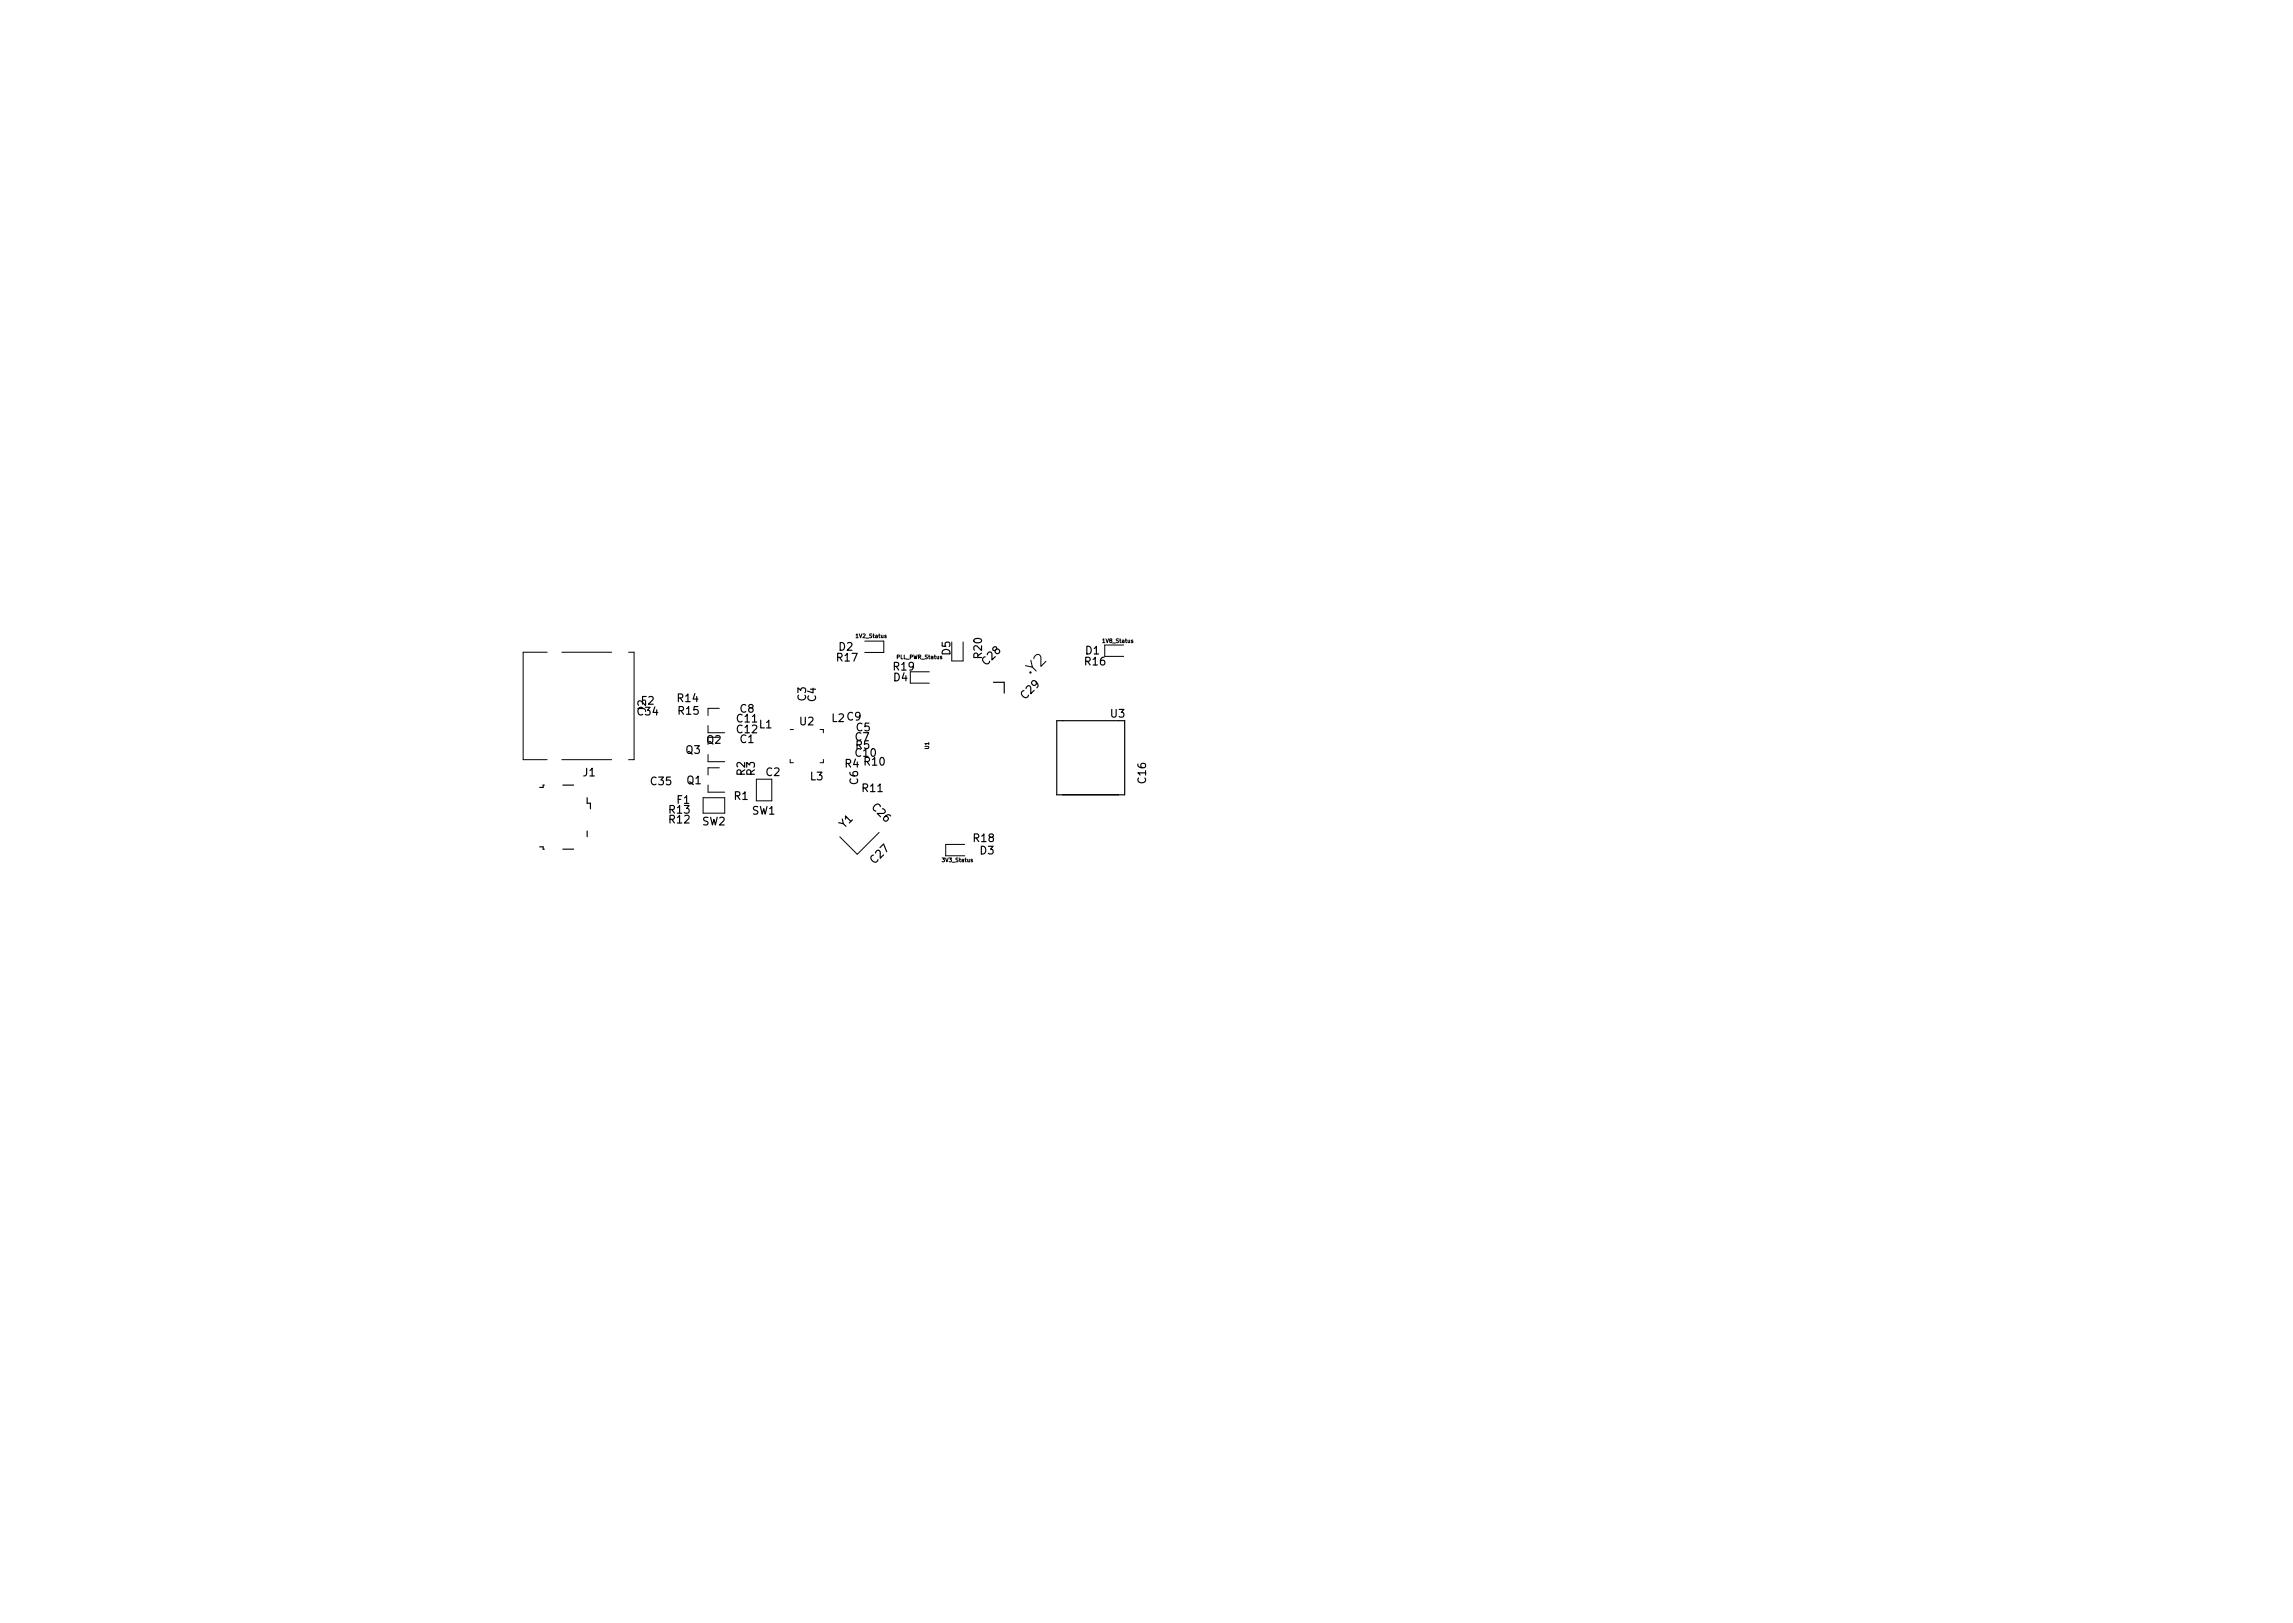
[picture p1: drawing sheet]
<svg xmlns="http://www.w3.org/2000/svg" width="297mm" height="210mm" viewBox="0 0 297 210" stroke-linecap="round" stroke-linejoin="round" font-family="sans-serif">
<defs><g id="words">
<text font-size="2.1" x="133.9" y="87.4" transform="rotate(-45 133.9 87.4)">Y2</text>
<g font-size="1.4">
<text x="108.5" y="85.7">R17</text>
<text x="108.7" y="84.3">D2</text>
<text x="115.8" y="88.3">D4</text>
<text x="115.8" y="86.9">R19</text>
<text x="123.1" y="84.9" transform="rotate(-90 123.1 84.9)">D5</text>
<text x="127.2" y="85.2" transform="rotate(-90 127.2 85.2)">R20</text>
<text x="127.8" y="86.2" transform="rotate(-45 127.8 86.2)">C28</text>
<text x="140.6" y="86.2">R16</text>
<text x="140.6" y="84.8">D1</text>
<text x="82.6" y="92.7">C34</text>
<text x="83.1" y="91.3">F2</text>
<text x="83.7" y="92.2" transform="rotate(-90 83.7 92.2)">J2</text>
<text x="87.8" y="90.9">R14</text>
<text x="87.9" y="92.6">R15</text>
<text x="95.5" y="93.6">C11</text>
<text x="95.5" y="95">C12</text>
<text x="95.9" y="92.3">C8</text>
<text x="98.4" y="94.3">L1</text>
<text x="103.6" y="94">U2</text>
<text x="104.4" y="90.8" transform="rotate(-90 104.4 90.8)">C3</text>
<text x="105.7" y="90.9" transform="rotate(-90 105.7 90.9)">C4</text>
<text x="107.8" y="93.5">L2 C9</text>
<text x="110.8" y="96">C7</text>
<text x="110.9" y="94.7">C5</text>
<text x="132.9" y="90.6" transform="rotate(-45 132.9 90.6)">C29</text>
<text x="143.9" y="93">U3</text>
<text x="75.6" y="100.6">J1</text>
<text x="84.4" y="101.7">C35</text>
<text x="88.9" y="97.6">Q3</text>
<text x="89" y="101.6">Q1</text>
<text x="91.6" y="96.3">Q2</text>
<text x="95.9" y="96.3">C1</text>
<text x="96.5" y="100.5" transform="rotate(-90 96.5 100.5)">R2</text>
<text x="97.8" y="100.5" transform="rotate(-90 97.8 100.5)">R3</text>
<text x="99.2" y="100.5">C2</text>
<text x="105" y="101.1">L3</text>
<text x="109.5" y="99.4">R4 R10</text>
<text x="110.9" y="98">C10</text>
<text x="110.9" y="97">R5</text>
<text x="111.1" y="101.6" transform="rotate(-90 111.1 101.6)">C6</text>
<text x="148.5" y="101.4" transform="rotate(-90 148.5 101.4)">C16</text>
<text x="86.7" y="106.7">R12</text>
<text x="86.7" y="105.4">R13</text>
<text x="87.7" y="104.1">F1</text>
<text x="91" y="106.9">SW2</text>
<text x="95.1" y="103.6">R1</text>
<text x="97.4" y="105.5">SW1</text>
<text x="109.4" y="107.3" transform="rotate(-45 109.4 107.3)">Y1</text>
<text x="111.8" y="102.6">R11</text>
<text x="112.9" y="104.7" transform="rotate(45 112.9 104.7)">C26</text>
<text x="113.4" y="111.9" transform="rotate(-45 113.4 111.9)">C27</text>
<text x="126.2" y="109.1">R18</text>
<text x="127" y="110.7">D3</text>
</g>
<g font-size=".7">
<text x="111" y="82.6">1V2_Status</text>
<text x="142.9" y="83.3">1V8_Status</text>
<text x="116.2" y="85.4">PLL_PWR_Status</text>
<text x="120.3" y="97" transform="rotate(-90 120.3 97)">U1</text>
<text x="122.2" y="111.7">3V3_Status</text>
</g>
</g></defs>
<g fill="none" stroke="#000" stroke-width=".13">
<path d="M70.9 84.5h-3.1v13.9h3.1M72.8 84.5h6.4M72.8 98.4h6.4M81.4 84.5h.7v13.9h-.7M91.7 94v.9h2.2M91.7 97.7v1h2.2M93.2 99.5h-1.5v.9M93.2 91.8h-1.5v.9M102.4 98.4v.4h.4M102.4 94.5h.4M106.2 94.5h.5v.4M106.7 98.4v.4h-.5"/>
<path d="M112 83.1h2.5v1.4h-2.5M117.9 87h2.5M117.9 88.5h2.5M123.3 83.2v2.4h1.5v-2.4M145.6 83.6h-2.5v1.4h2.5M91.1 103.3h2.8v2h-2.8zM91.7 101.7v.9h2.2M98 100.9h2v2.8h-2zM113.9 107.8l-2.8 2.9-2.3-2.3M125 109.4h-2.5v1.5h2.5"/>
</g>
<path d="M128.7 88.4h1.4v1.4M144.9 93.4h-8v9.6h8.8v-9.6M69.9 109.7h.5v.3h.1M70.5 101.7h-.1v.3h-.5M72.9 101.7h1.4M72.9 110h1.4M76.1 103.3v.8h.4v.7M76.1 107.7v.7" fill="none" stroke="#000" stroke-width=".15"/>
<use href="#words"/>
</svg>
